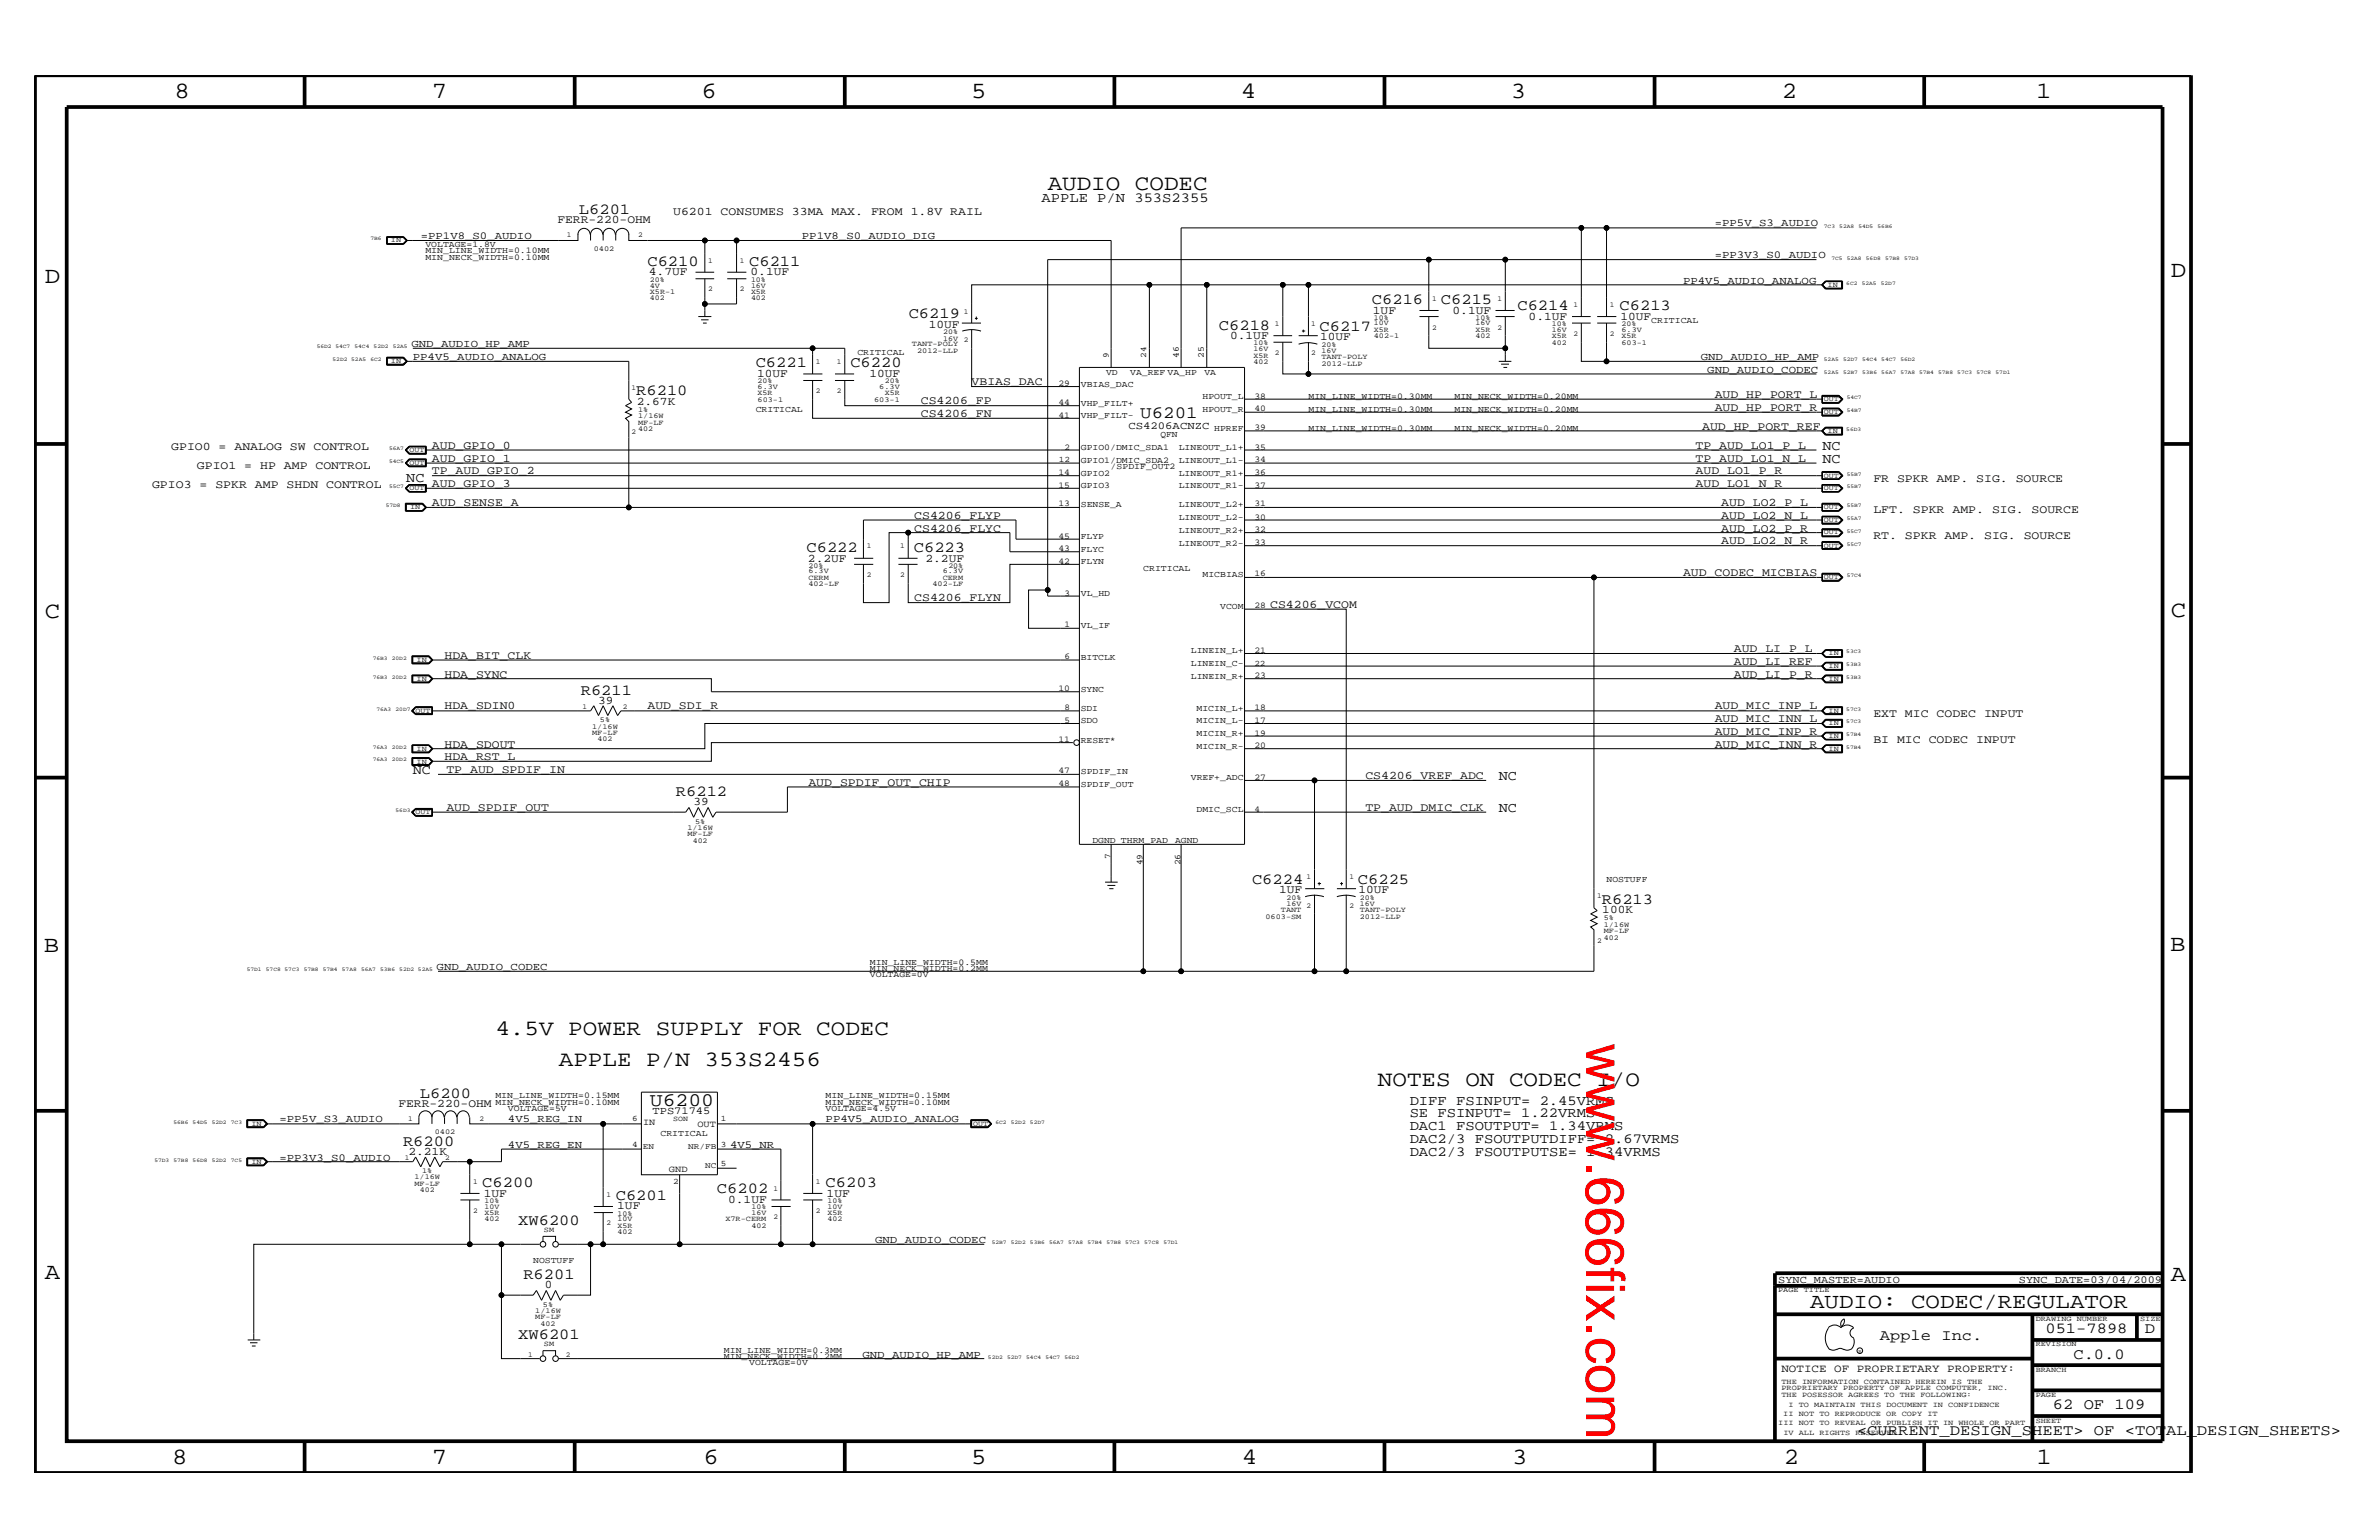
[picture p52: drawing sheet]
<svg xmlns="http://www.w3.org/2000/svg" width="432mm" height="279mm" viewBox="0 0 432 279" stroke-linecap="round" stroke-linejoin="round" font-family="sans-serif">
<defs><g id="words">
<text font-size="9.9" fill="#f00" x="287.9" y="189.3" transform="rotate(90 287.9 189.3)">www.666fix.com</text>
<g font-size="4.2">
<text x="31.7" y="17.8">8</text>
<text x="78.4" y="17.8">7</text>
<text x="127.3" y="17.8">6</text>
<text x="176.3" y="17.8">5</text>
<text x="225.2" y="17.8">4</text>
<text x="274.2" y="17.8">3</text>
<text x="323.4" y="17.8">2</text>
<text x="369.6" y="17.8">1</text>
<text x="8.1" y="51.3">D</text>
<text x="394" y="50.3">D</text>
<text x="8.1" y="112.1">C</text>
<text x="394" y="111.9">C</text>
<text x="8" y="172.7">B</text>
<text x="393.9" y="172.5">B</text>
<text x="8.1" y="232">A</text>
<text x="394" y="232.4">A</text>
<text x="31.2" y="265.6">8</text>
<text x="78.4" y="265.6">7</text>
<text x="127.7" y="265.6">6</text>
<text x="176.3" y="265.6">5</text>
<text x="225.4" y="265.6">4</text>
<text x="274.5" y="265.6">3</text>
<text x="323.8" y="265.6">2</text>
<text x="369.7" y="265.6">1</text>
</g>
<g font-size="4">
<text x="190.2" y="34.4">AUDIO CODEC</text>
<text x="89.9" y="187.7">4.5V POWER SUPPLY FOR CODEC</text>
<text x="101.4" y="193.5">APPLE P/N 353S2456</text>
<text x="250.1" y="197">NOTES ON CODEC I/O</text>
</g>
<text font-size="3.9" x="328.5" y="237.3">AUDIO: CODEC/REGULATOR</text>
<text font-size="3.5" x="117.9" y="200.6">U6200</text>
<text font-size="3.1" x="207" y="75.9">U6201</text>
<g font-size="2.8">
<text x="105.1" y="38.9">L6201</text>
<text x="117.5" y="48.2">C6210</text>
<text x="136" y="48.2">C6211</text>
<text x="164.9" y="57.8">C6219</text>
<text x="221.2" y="59.8">C6218</text>
<text x="249" y="55.1">C6216</text>
<text x="261.5" y="55.1">C6215</text>
<text x="275.4" y="56.3">C6214</text>
<text x="294" y="56.3">C6213</text>
<text x="239.5" y="60.1">C6217</text>
<text x="115.5" y="71.7">R6210</text>
<text x="137.2" y="66.7">C6221</text>
<text x="154.3" y="66.7">C6220</text>
<text x="146.4" y="100.1">C6222</text>
<text x="165.9" y="100.1">C6223</text>
<text x="105.4" y="126.1">R6211</text>
<text x="122.7" y="144.5">R6212</text>
<text x="227.2" y="160.4">C6224</text>
<text x="246.5" y="160.4">C6225</text>
<text x="290.7" y="163.9">R6213</text>
<text x="76.2" y="199.2">L6200</text>
<text x="73.2" y="207.9">R6200</text>
<text x="87.5" y="215.4">C6200</text>
<text x="149.9" y="215.4">C6203</text>
<text x="111.8" y="217.7">C6201</text>
<text x="130.1" y="216.5">C6202</text>
<text x="94.1" y="222.2">XW6200</text>
<text x="95" y="232.1">R6201</text>
<text x="94.1" y="242.9">XW6201</text>
<text x="341.2" y="243.1">Apple Inc.</text>
<text x="371.3" y="241.9">051-7898</text>
<text x="389.3" y="241.9">D</text>
<text x="376.3" y="246.5">C.0.0</text>
<text x="372.6" y="255.7">62 OF 109</text>
<text x="337.1" y="260.4">&lt;CURRENT_DESIGN_SHEET&gt; OF &lt;TOTAL_DESIGN_SHEETS&gt;</text>
</g>
<g font-size="2.5">
<text x="189.1" y="36.7">APPLE P/N 353S2355</text>
<text x="330.8" y="81.6">NC</text>
<text x="73.7" y="87.4">NC</text>
<text x="330.8" y="84">NC</text>
<text x="74.9" y="140.5">NC</text>
<text x="272" y="141.6">NC</text>
<text x="272" y="147.3">NC</text>
<text x="255.9" y="200.4">DIFF FSINPUT= 2.45VRMS</text>
<text x="255.9" y="202.7">SE FSINPUT= 1.22VRMS</text>
<text x="255.9" y="205">DAC1 FSOUTPUT= 1.34VRMS</text>
<text x="255.9" y="209.7">DAC2/3 FSOUTPUTSE= 1.34VRMS</text>
<text x="255.9" y="207.3">DAC2/3 FSOUTPUTDIFF= 2.67VRMS</text>
</g>
<g font-size="2.1">
<text x="101.2" y="40.5">FERR-220-OHM</text>
<text x="122.2" y="39.1">U6201 CONSUMES 33MA MAX. FROM 1.8V RAIL</text>
<text x="117.8" y="50">4.7UF</text>
<text x="136.2" y="50">0.1UF</text>
<text x="168.6" y="59.5">10UF</text>
<text x="249.2" y="56.9">1UF</text>
<text x="263.7" y="56.9">0.1UF</text>
<text x="277.5" y="58">0.1UF</text>
<text x="294.1" y="58">10UF</text>
<text x="223.3" y="61.5">0.1UF</text>
<text x="239.6" y="61.8">10UF</text>
<text x="137.4" y="68.4">10UF</text>
<text x="157.8" y="68.4">10UF</text>
<text x="176.4" y="69.9">VBIAS_DAC</text>
<text x="115.6" y="73.5">2.67K</text>
<text x="167.1" y="75.7">CS4206_FN</text>
<text x="167.1" y="73.3">CS4206_FP</text>
<text x="311.2" y="72.2">AUD_HP_PORT_L</text>
<text x="311.2" y="74.5">AUD_HP_PORT_R</text>
<text x="31.1" y="81.6">GPIO0 = ANALOG SW CONTROL</text>
<text x="78.4" y="81.5">AUD_GPIO_0</text>
<text x="78.4" y="83.8">AUD_GPIO_1</text>
<text x="307.8" y="81.5">TP_AUD_LO1_P_L</text>
<text x="307.8" y="83.8">TP_AUD_LO1_N_L</text>
<text x="308.9" y="78">AUD_HP_PORT_REF</text>
<text x="27.6" y="88.6">GPIO3 = SPKR AMP SHDN CONTROL</text>
<text x="35.7" y="85.1">GPIO1 = HP AMP CONTROL</text>
<text x="78.4" y="88.3">AUD_GPIO_3</text>
<text x="78.4" y="86">TP_AUD_GPIO_2</text>
<text x="307.8" y="88.3">AUD_LO1_N_R</text>
<text x="307.8" y="86">AUD_LO1_P_R</text>
<text x="340" y="87.4">FR SPKR AMP. SIG. SOURCE</text>
<text x="78.4" y="91.8">AUD_SENSE_A</text>
<text x="165.9" y="94.1">CS4206_FLYP</text>
<text x="312.4" y="94.1">AUD_LO2_N_L</text>
<text x="312.4" y="91.8">AUD_LO2_P_L</text>
<text x="340" y="93.2">LFT. SPKR AMP. SIG. SOURCE</text>
<text x="146.6" y="101.9">2.2UF</text>
<text x="165.9" y="96.5">CS4206_FLYC</text>
<text x="168" y="101.9">2.2UF</text>
<text x="312.4" y="96.5">AUD_LO2_P_R</text>
<text x="312.4" y="98.7">AUD_LO2_N_R</text>
<text x="340" y="97.8">RT. SPKR AMP. SIG. SOURCE</text>
<text x="305.5" y="104.5">AUD_CODEC_MICBIAS</text>
<text x="165.9" y="109.1">CS4206_FLYN</text>
<text x="230.5" y="110.3">CS4206_VCOM</text>
<text x="80.7" y="119.5">HDA_BIT_CLK</text>
<text x="314.7" y="118.3">AUD_LI_P_L</text>
<text x="80.7" y="123">HDA_SYNC</text>
<text x="314.7" y="123">AUD_LI_P_R</text>
<text x="314.7" y="120.7">AUD_LI_REF</text>
<text x="80.7" y="128.7">HDA_SDIN0</text>
<text x="108.6" y="127.7">39</text>
<text x="117.5" y="128.7">AUD_SDI_R</text>
<text x="311.2" y="128.7">AUD_MIC_INP_L</text>
<text x="311.2" y="131">AUD_MIC_INN_L</text>
<text x="340" y="130.1">EXT MIC CODEC INPUT</text>
<text x="80.7" y="138">HDA_RST_L</text>
<text x="80.7" y="135.7">HDA_SDOUT</text>
<text x="311.2" y="135.7">AUD_MIC_INN_R</text>
<text x="311.2" y="133.3">AUD_MIC_INP_R</text>
<text x="340" y="134.7">BI MIC CODEC INPUT</text>
<text x="81" y="140.2">TP_AUD_SPDIF_IN</text>
<text x="146.7" y="142.5">AUD_SPDIF_OUT_CHIP</text>
<text x="247.8" y="141.4">CS4206_VREF_ADC</text>
<text x="81" y="147.2">AUD_SPDIF_OUT</text>
<text x="125.9" y="146.1">39</text>
<text x="247.8" y="147.2">TP_AUD_DMIC_CLK</text>
<text x="232.2" y="162">1UF</text>
<text x="246.5" y="162">10UF</text>
<text x="290.8" y="165.7">100K</text>
<text x="72.3" y="200.8">FERR-220-OHM</text>
<text x="74.1" y="209.5">2.21K</text>
<text x="87.8" y="217.1">1UF</text>
<text x="112" y="219.4">1UF</text>
<text x="132.2" y="218.3">0.1UF</text>
<text x="150" y="217.1">1UF</text>
<text x="98.9" y="233.7">0</text>
</g>
<text font-size="2" x="323.3" y="248.9">NOTICE OF PROPRIETARY PROPERTY:</text>
<g font-size="1.9">
<text x="311.2" y="41.1">=PP5V_S3_AUDIO</text>
<text x="76.4" y="43.4">=PP1V8_S0_AUDIO</text>
<text x="145.5" y="43.4">PP1V8_S0_AUDIO_DIG</text>
<text x="311.2" y="46.8">=PP3V3_S0_AUDIO</text>
<text x="305.5" y="51.5">PP4V5_AUDIO_ANALOG</text>
<text x="74.7" y="63">GND_AUDIO_HP_AMP</text>
<text x="74.9" y="65.3">PP4V5_AUDIO_ANALOG</text>
<text x="308.7" y="65.3">GND_AUDIO_HP_AMP</text>
<text x="309.9" y="67.6">GND_AUDIO_CODEC</text>
<text x="204.8" y="77.8">CS4206ACNZC</text>
<text x="79.2" y="176">GND_AUDIO_CODEC</text>
<text x="50.7" y="203.7">=PP5V_S3_AUDIO</text>
<text x="92.2" y="203.7">4V5_REG_IN</text>
<text x="118.4" y="202.1">TPS71745</text>
<text x="149.9" y="203.7">PP4V5_AUDIO_ANALOG</text>
<text x="92.2" y="208.2">4V5_REG_EN</text>
<text x="132.5" y="208.2">4V5_NR</text>
<text x="50.7" y="210.6">=PP3V3_S0_AUDIO</text>
<text x="158.8" y="225.6">GND_AUDIO_CODEC</text>
<text x="322.7" y="232.7">SYNC_MASTER=AUDIO</text>
<text x="366.4" y="232.7">SYNC_DATE=03/04/2009</text>
<text x="156.5" y="246.3">GND_AUDIO_HP_AMP</text>
</g>
<g font-size="1.7">
<text x="116.8" y="204.2">IN</text>
<text x="126.6" y="204.5">OUT</text>
<text x="121.4" y="212.6">GND</text>
</g>
<g font-size="1.6">
<text x="77.2" y="47.1">MIN_NECK_WIDTH=0.10MM</text>
<text x="77.2" y="44.8">VOLTAGE=1.8V</text>
<text x="77.2" y="45.9">MIN_LINE_WIDTH=0.10MM</text>
<text x="299.7" y="58.6">CRITICAL</text>
<text x="155.6" y="64.4">CRITICAL</text>
<text x="201.3" y="65" transform="rotate(-90 201.3 65)">9</text>
<text x="214" y="65" transform="rotate(-90 214 65)">46</text>
<text x="218.5" y="65" transform="rotate(-90 218.5 65)">25</text>
<text x="192.1" y="70">29</text>
<text x="196.2" y="70.1">VBIAS_DAC</text>
<text x="200.7" y="68.1">VD</text>
<text x="205.1" y="68.1">VA_REF VA_HP</text>
<text x="218.6" y="68.1">VA</text>
<text x="137.2" y="74.8">CRITICAL</text>
<text x="192.1" y="75.8">41</text>
<text x="192.1" y="73.5">44</text>
<text x="196.2" y="73.6">VHP_FILT+</text>
<text x="196.2" y="75.9">VHP_FILT-</text>
<text x="218.3" y="74.8">HPOUT_R</text>
<text x="218.3" y="72.4">HPOUT_L</text>
<text x="227.7" y="72.3">38</text>
<text x="227.7" y="74.6">40</text>
<text x="237.5" y="72.4">MIN_LINE_WIDTH=0.30MM</text>
<text x="237.5" y="74.8">MIN_LINE_WIDTH=0.30MM</text>
<text x="264" y="72.4">MIN_NECK_WIDTH=0.20MM</text>
<text x="264" y="74.8">MIN_NECK_WIDTH=0.20MM</text>
<text x="193.2" y="81.6">2</text>
<text x="196.2" y="81.6">GPIO0/DMIC_SDA1</text>
<text x="210.6" y="79.3">QFN</text>
<text x="214" y="81.6">LINEOUT_L1+</text>
<text x="220.4" y="78.2">HPREF</text>
<text x="227.7" y="78.1">39</text>
<text x="227.7" y="81.6">35</text>
<text x="227.7" y="83.8">34</text>
<text x="237.5" y="78.2">MIN_LINE_WIDTH=0.30MM</text>
<text x="264" y="78.2">MIN_NECK_WIDTH=0.20MM</text>
<text x="192.1" y="88.5">15</text>
<text x="192.1" y="86.1">14</text>
<text x="196.2" y="84">GPIO1/DMIC_SDA2</text>
<text x="196.2" y="86.3">GPIO2</text>
<text x="196.2" y="88.6">GPIO3</text>
<text x="201.6" y="85.1">/SPDIF_OUT2</text>
<text x="214" y="84">LINEOUT_L1-</text>
<text x="214" y="88.6">LINEOUT_R1-</text>
<text x="214" y="86.3">LINEOUT_R1+</text>
<text x="227.7" y="86.1">36</text>
<text x="227.7" y="88.5">37</text>
<text x="192.1" y="91.9">13</text>
<text x="196.2" y="92.1">SENSE_A</text>
<text x="214" y="92.1">LINEOUT_L2+</text>
<text x="214" y="94.3">LINEOUT_L2-</text>
<text x="227.7" y="94.3">30</text>
<text x="227.7" y="91.9">31</text>
<text x="192.1" y="100">43</text>
<text x="192.1" y="97.7">45</text>
<text x="196.2" y="97.8">FLYP</text>
<text x="196.2" y="100.1">FLYC</text>
<text x="214" y="99">LINEOUT_R2-</text>
<text x="214" y="96.6">LINEOUT_R2+</text>
<text x="227.7" y="96.5">32</text>
<text x="227.7" y="98.8">33</text>
<text x="192.1" y="102.3">42</text>
<text x="196.2" y="102.4">FLYN</text>
<text x="207.5" y="103.6">CRITICAL</text>
<text x="218.3" y="104.8">MICBIAS</text>
<text x="227.7" y="104.6">16</text>
<text x="193.2" y="113.8">1</text>
<text x="193.2" y="108.1">3</text>
<text x="196.2" y="108.1">VL_HD</text>
<text x="196.2" y="114">VL_IF</text>
<text x="221.5" y="110.5">VCOM</text>
<text x="227.7" y="110.3">28</text>
<text x="193.2" y="119.6">6</text>
<text x="196.2" y="119.7">BITCLK</text>
<text x="216.2" y="118.6">LINEIN_L+</text>
<text x="227.7" y="118.5">21</text>
<text x="192.1" y="125.3">10</text>
<text x="196.2" y="125.5">SYNC</text>
<text x="216.2" y="123.1">LINEIN_R+</text>
<text x="216.2" y="120.8">LINEIN_C-</text>
<text x="227.7" y="123">23</text>
<text x="193.2" y="131.1">5</text>
<text x="193.2" y="128.8">8</text>
<text x="196.2" y="129">SDI</text>
<text x="196.2" y="131.3">SDO</text>
<text x="217.2" y="129">MICIN_L+</text>
<text x="217.2" y="131.3">MICIN_L-</text>
<text x="227.7" y="131.1">17</text>
<text x="227.7" y="128.8">18</text>
<text x="192.1" y="134.6">11</text>
<text x="196.2" y="134.7">RESET*</text>
<text x="217.2" y="135.8">MICIN_R-</text>
<text x="217.2" y="133.5">MICIN_R+</text>
<text x="227.7" y="133.5">19</text>
<text x="227.7" y="135.7">20</text>
<text x="192.1" y="140.3">47</text>
<text x="192.1" y="142.7">48</text>
<text x="196.2" y="142.8">SPDIF_OUT</text>
<text x="196.2" y="140.5">SPDIF_IN</text>
<text x="216.2" y="141.6">VREF+_ADC</text>
<text x="227.7" y="141.5">27</text>
<text x="217.2" y="147.3">DMIC_SCL</text>
<text x="227.7" y="147.3">4</text>
<text x="198.3" y="152.9">DGND THRM_PAD</text>
<text x="201.6" y="155.9" transform="rotate(-90 201.6 155.9)">7</text>
<text x="213.3" y="152.9">AGND</text>
<text x="207.3" y="157" transform="rotate(-90 207.3 157)">49</text>
<text x="214.3" y="157" transform="rotate(-90 214.3 157)">26</text>
<text x="291.6" y="160">NOSTUFF</text>
<text x="157.9" y="175">MIN_LINE_WIDTH=0.5MM</text>
<text x="157.9" y="177.3">VOLTAGE=0V</text>
<text x="157.9" y="176.2">MIN_NECK_WIDTH=0.2MM</text>
<text x="89.9" y="200.4">MIN_NECK_WIDTH=0.10MM</text>
<text x="89.9" y="199.2">MIN_LINE_WIDTH=0.15MM</text>
<text x="92.2" y="201.5">VOLTAGE=5V</text>
<text x="149.9" y="201.5">VOLTAGE=4.5V</text>
<text x="149.9" y="199.2">MIN_LINE_WIDTH=0.15MM</text>
<text x="149.9" y="200.4">MIN_NECK_WIDTH=0.10MM</text>
<text x="119.9" y="206.2">CRITICAL</text>
<text x="96.8" y="229.2">NOSTUFF</text>
<text x="131.4" y="245.4">MIN_LINE_WIDTH=0.3MM</text>
<text x="131.4" y="246.5">MIN_NECK_WIDTH=0.2MM</text>
<text x="136" y="247.7">VOLTAGE=0V</text>
</g>
<g font-size="1.5">
<text x="208" y="65" transform="rotate(-90 208 65)">24</text>
<text x="192.2" y="83.8">12</text>
<text x="227.7" y="120.8">22</text>
<text x="114.7" y="203.4">6</text>
<text x="130.8" y="203.3">1</text>
<text x="114.7" y="208.1">4</text>
<text x="116.7" y="208.5">EN</text>
<text x="124.9" y="208.5">NR/FB</text>
<text x="130.8" y="208.1">3</text>
<text x="122.2" y="214.7">2</text>
<text x="128" y="211.9">NC</text>
<text x="130.8" y="211.6">5</text>
</g>
<g font-size="1.4">
<text x="71" y="44">IN</text>
<text x="102.9" y="43">1</text>
<text x="107.8" y="45.5">0402</text>
<text x="115.8" y="43">2</text>
<text x="128.5" y="47.7">1</text>
<text x="134.3" y="47.7">1</text>
<text x="117.9" y="53.3">X5R-1</text>
<text x="117.9" y="52.2">4V</text>
<text x="117.9" y="51.1">20%</text>
<text x="128.5" y="52.9">2</text>
<text x="134.3" y="52.9">2</text>
<text x="136.3" y="51.1">10%</text>
<text x="136.3" y="52.2">16V</text>
<text x="136.3" y="53.3">X5R</text>
<text x="331.7" y="52">IN</text>
<text x="117.9" y="54.5">402</text>
<text x="136.3" y="54.5">402</text>
<text x="174.9" y="56.9">1</text>
<text x="231.4" y="59.2">1</text>
<text x="238" y="59.2">1</text>
<text x="249.3" y="58">10%</text>
<text x="249.3" y="59">10V</text>
<text x="259.9" y="54.6">1</text>
<text x="259.9" y="59.8">2</text>
<text x="267.8" y="58">10%</text>
<text x="267.8" y="59">16V</text>
<text x="271.8" y="54.6">1</text>
<text x="271.8" y="59.8">2</text>
<text x="281.7" y="59.2">10%</text>
<text x="285.6" y="55.7">1</text>
<text x="292.2" y="55.7">1</text>
<text x="294.3" y="59.2">20%</text>
<text x="71" y="65.9">IN</text>
<text x="165.5" y="62.9">TANT-POLY</text>
<text x="166.5" y="64">2012-LLP</text>
<text x="171.2" y="61.8">16V</text>
<text x="171.2" y="60.6">20%</text>
<text x="174.9" y="62.1">2</text>
<text x="227.5" y="64.9">X5R</text>
<text x="227.5" y="63.7">16V</text>
<text x="227.5" y="62.7">10%</text>
<text x="227.5" y="66">402</text>
<text x="231.4" y="64.4">2</text>
<text x="238" y="64.4">2</text>
<text x="239.9" y="64.1">16V</text>
<text x="239.9" y="63">20%</text>
<text x="239.9" y="65.2">TANT-POLY</text>
<text x="249.3" y="61.4">402-1</text>
<text x="249.3" y="60.2">X5R</text>
<text x="267.8" y="60.2">X5R</text>
<text x="267.8" y="61.4">402</text>
<text x="281.7" y="61.4">X5R</text>
<text x="281.7" y="60.2">16V</text>
<text x="281.7" y="62.5">402</text>
<text x="285.6" y="60.9">2</text>
<text x="292.2" y="60.9">2</text>
<text x="294.3" y="62.5">603-1</text>
<text x="294.3" y="61.4">X5R</text>
<text x="294.3" y="60.2">6.3V</text>
<text x="114.6" y="70.7">1</text>
<text x="137.5" y="70.6">6.3V</text>
<text x="137.5" y="71.7">X5R</text>
<text x="137.5" y="69.5">20%</text>
<text x="148.1" y="66.1">1</text>
<text x="148.1" y="71.3">2</text>
<text x="151.9" y="66.1">1</text>
<text x="151.9" y="71.3">2</text>
<text x="159.6" y="70.6">6.3V</text>
<text x="160.6" y="71.7">X5R</text>
<text x="160.6" y="69.5">20%</text>
<text x="239.9" y="66.3">2012-LLP</text>
<text x="115.8" y="74.8">1%</text>
<text x="115.8" y="77.1">MF-LF</text>
<text x="115.8" y="75.9">1/16W</text>
<text x="137.5" y="72.9">603-1</text>
<text x="158.7" y="72.9">603-1</text>
<text x="331" y="72.8">OUT</text>
<text x="331" y="75.1">OUT</text>
<text x="74.3" y="82">OUT</text>
<text x="114.6" y="78.8">2</text>
<text x="115.8" y="78.2">402</text>
<text x="331.7" y="78.6">IN</text>
<text x="74.3" y="88.9">OUT</text>
<text x="74.3" y="84.4">OUT</text>
<text x="331" y="86.6">OUT</text>
<text x="331" y="88.9">OUT</text>
<text x="74.4" y="92.4">IN</text>
<text x="331" y="92.4">OUT</text>
<text x="331" y="94.7">OUT</text>
<text x="157.3" y="99.5">1</text>
<text x="163.4" y="99.5">1</text>
<text x="331" y="97">OUT</text>
<text x="331" y="99.3">OUT</text>
<text x="146.7" y="104">6.3V</text>
<text x="146.7" y="103">20%</text>
<text x="146.7" y="106.4">402-LF</text>
<text x="146.7" y="105.2">CERM</text>
<text x="157.3" y="104.8">2</text>
<text x="163.4" y="104.8">2</text>
<text x="169.2" y="106.4">402-LF</text>
<text x="171.1" y="104">6.3V</text>
<text x="171.1" y="105.2">CERM</text>
<text x="172.1" y="103">20%</text>
<text x="331" y="105.1">OUT</text>
<text x="331.9" y="118.9">IN</text>
<text x="75.6" y="120.1">IN</text>
<text x="75.6" y="123.6">IN</text>
<text x="331.9" y="121.2">IN</text>
<text x="331.9" y="123.6">IN</text>
<text x="75.4" y="129.3">OUT</text>
<text x="105.7" y="128.6">1</text>
<text x="108.9" y="131">5%</text>
<text x="113" y="128.6">2</text>
<text x="331.9" y="129.3">IN</text>
<text x="331.9" y="131.6">IN</text>
<text x="75.6" y="136.2">IN</text>
<text x="107.5" y="132.2">1/16W</text>
<text x="107.5" y="133.3">MF-LF</text>
<text x="108.5" y="134.5">402</text>
<text x="331.9" y="133.9">IN</text>
<text x="331.9" y="136.2">IN</text>
<text x="75.6" y="138.5">IN</text>
<text x="75.4" y="147.8">OUT</text>
<text x="126.2" y="149.5">5%</text>
<text x="124.8" y="150.7">1/16W</text>
<text x="124.8" y="151.8">MF-LF</text>
<text x="125.7" y="152.9">402</text>
<text x="237.2" y="159.5">1</text>
<text x="244.9" y="159.5">1</text>
<text x="229.7" y="166.7">0603-SM</text>
<text x="232.5" y="165.5">TANT</text>
<text x="233.5" y="163.3">20%</text>
<text x="233.5" y="164.5">16V 2</text>
<text x="244.9" y="164.7">2</text>
<text x="246.8" y="164.5">16V</text>
<text x="246.8" y="166.7">2012-LLP</text>
<text x="246.8" y="163.3">20%</text>
<text x="246.8" y="165.5">TANT-POLY</text>
<text x="289.9" y="162.9">1</text>
<text x="291.1" y="167">5%</text>
<text x="289.9" y="171.1">2</text>
<text x="291.1" y="169.3">MF-LF</text>
<text x="291.1" y="168.2">1/16W</text>
<text x="291.1" y="170.5">402</text>
<text x="74.1" y="203.3">1</text>
<text x="87" y="203.3">2</text>
<text x="122.2" y="203.4">SON</text>
<text x="45.6" y="204.2">IN</text>
<text x="78.9" y="205.7">0402</text>
<text x="176.6" y="204.2">OUT</text>
<text x="45.6" y="211.1">IN</text>
<text x="73.5" y="210.4">1</text>
<text x="75.2" y="214">1/16W</text>
<text x="75.2" y="215.2">MF-LF</text>
<text x="76.6" y="212.9">1%</text>
<text x="80.8" y="210.4">2</text>
<text x="85.9" y="214.8">1</text>
<text x="148.1" y="214.8">1</text>
<text x="76.2" y="216.4">402</text>
<text x="85.9" y="220">2</text>
<text x="88" y="221.6">402</text>
<text x="88" y="220.5">X5R</text>
<text x="88" y="219.3">10V</text>
<text x="88" y="218.3">10%</text>
<text x="110.1" y="217.1">1</text>
<text x="112.1" y="221.6">10V</text>
<text x="112.1" y="220.6">10%</text>
<text x="131.7" y="221.6">X7R-CERM</text>
<text x="136.4" y="220.5">16V</text>
<text x="136.4" y="219.4">10%</text>
<text x="140.4" y="221.2">2</text>
<text x="140.4" y="216">1</text>
<text x="148.1" y="220">2</text>
<text x="150.2" y="220.5">X5R</text>
<text x="150.2" y="221.6">402</text>
<text x="150.2" y="219.3">10V</text>
<text x="150.2" y="218.3">10%</text>
<text x="98.7" y="223.5">SM</text>
<text x="110.1" y="222.3">2</text>
<text x="112.1" y="224">402</text>
<text x="112.1" y="222.8">X5R</text>
<text x="136.4" y="222.8">402</text>
<text x="97.2" y="239.4">MF-LF</text>
<text x="97.2" y="238.2">1/16W</text>
<text x="98.6" y="237.1">5%</text>
<text x="322.7" y="234.4">PAGE TITLE</text>
<text x="369.5" y="239.6">DRAWING NUMBER</text>
<text x="388.5" y="239.6">SIZE</text>
<text x="98.1" y="240.6">402</text>
<text x="98.7" y="244.2">SM</text>
<text x="369.5" y="244.2">REVISION</text>
<text x="95.8" y="246.2">1</text>
<text x="102.7" y="246.2">2</text>
<text x="323.3" y="251.1">THE INFORMATION CONTAINED HEREIN IS THE</text>
<text x="369.5" y="248.9">BRANCH</text>
<text x="323.3" y="253.4">THE POSESSOR AGREES TO THE FOLLOWING:</text>
<text x="323.3" y="252.3">PROPRIETARY PROPERTY OF APPLE COMPUTER, INC.</text>
<text x="323.7" y="256.9">II NOT TO REPRODUCE OR COPY IT</text>
<text x="324.6" y="255.2">I TO MAINTAIN THIS DOCUMENT IN CONFIDENCE</text>
<text x="369.5" y="253.4">PAGE</text>
<text x="322.7" y="258.6">III NOT TO REVEAL OR PUBLISH IT IN WHOLE OR PART</text>
<text x="323.7" y="260.4">IV ALL RIGHTS RESERVED</text>
<text x="369.5" y="258.1">SHEET</text>
</g>
<g font-size="1">
<text x="331" y="41.3">7C3</text>
<text x="333.8" y="41.3">52A8</text>
<text x="337.3" y="41.3">54D5</text>
<text x="340.8" y="41.3">56B6</text>
<text x="67.2" y="43.6">7B6</text>
<text x="332.4" y="47.1">7C5</text>
<text x="335.2" y="47.1">52A8</text>
<text x="338.7" y="47.1">56D8</text>
<text x="342.1" y="47.1">57B8</text>
<text x="345.6" y="47.1">57D3</text>
<text x="335.1" y="51.7">6C2</text>
<text x="337.9" y="51.7">52A5</text>
<text x="341.4" y="51.7">52D7</text>
<text x="57.5" y="63.2">56D2 54C7</text>
<text x="60.4" y="65.6">52D2 52A5</text>
<text x="64.3" y="63.2">54C4</text>
<text x="67.2" y="65.6">6C2</text>
<text x="67.8" y="63.2">52D2</text>
<text x="71.3" y="63.2">52A5</text>
<text x="331" y="65.6">52A5</text>
<text x="334.5" y="65.6">52D7</text>
<text x="338" y="65.6">54C4</text>
<text x="341.5" y="65.6">54C7</text>
<text x="344.9" y="65.6">56D2</text>
<text x="331" y="67.8">52A5</text>
<text x="334.5" y="67.8">52B7</text>
<text x="338" y="67.8">53B6</text>
<text x="341.5" y="67.8">56A7</text>
<text x="344.9" y="67.8">57A8 57B4</text>
<text x="351.8" y="67.8">57B8</text>
<text x="355.3" y="67.8">57C3</text>
<text x="358.7" y="67.8">57C8</text>
<text x="362.2" y="67.8">57D1</text>
<text x="335.2" y="74.8">54B7</text>
<text x="335.2" y="72.4">54C7</text>
<text x="70.6" y="81.6">56A7</text>
<text x="335.1" y="78.2">56D3</text>
<text x="70.6" y="88.6">55C7</text>
<text x="70.6" y="84">54C5</text>
<text x="335.2" y="88.6">55B7</text>
<text x="335.2" y="86.3">55B7</text>
<text x="70" y="92.1">57D8</text>
<text x="335.2" y="94.3">55A7</text>
<text x="335.2" y="92.1">55B7</text>
<text x="335.2" y="99">55C7</text>
<text x="335.2" y="96.6">55C7</text>
<text x="335.2" y="104.8">57C4</text>
<text x="67.6" y="119.7">76B3</text>
<text x="71.1" y="119.7">20D2</text>
<text x="335.1" y="118.6">53C3</text>
<text x="67.6" y="123.1">76B3</text>
<text x="71.1" y="123.1">20D2</text>
<text x="335.1" y="123.1">53B3</text>
<text x="335.1" y="120.8">53B3</text>
<text x="68.3" y="129">76A3</text>
<text x="71.8" y="129">20D7</text>
<text x="335.1" y="131.3">57C3</text>
<text x="335.1" y="129">57C3</text>
<text x="67.6" y="135.8">76A3</text>
<text x="71.1" y="135.8">20D2</text>
<text x="335.1" y="135.8">57B4</text>
<text x="335.1" y="133.5">57B4</text>
<text x="67.6" y="138.1">76A3</text>
<text x="71.1" y="138.1">20D2</text>
<text x="71.8" y="147.3">56D3</text>
<text x="44.8" y="176.2">57D1</text>
<text x="48.3" y="176.2">57C8 57C3</text>
<text x="55.1" y="176.2">57B8</text>
<text x="58.6" y="176.2">57B4</text>
<text x="62.1" y="176.2">57A8</text>
<text x="65.5" y="176.2">56A7</text>
<text x="69" y="176.2">53B6</text>
<text x="72.5" y="176.2">52D2 52A5</text>
<text x="31.5" y="203.9">56B6</text>
<text x="35" y="203.9">54D5</text>
<text x="38.4" y="203.9">52D2</text>
<text x="41.9" y="203.9">7C3</text>
<text x="180.7" y="203.9">6C2</text>
<text x="183.5" y="203.9">52D2</text>
<text x="186.9" y="203.9">52D7</text>
<text x="28" y="210.8">57D3</text>
<text x="31.5" y="210.8">57B8</text>
<text x="35" y="210.8">56D8</text>
<text x="38.4" y="210.8">52D2</text>
<text x="41.9" y="210.8">7C5</text>
<text x="180" y="225.7">52B7</text>
<text x="183.5" y="225.7">52D2</text>
<text x="186.9" y="225.7">53B6</text>
<text x="190.4" y="225.7">56A7</text>
<text x="193.9" y="225.7">57A8</text>
<text x="197.4" y="225.7">57B4</text>
<text x="200.8" y="225.7">57B8 57C3</text>
<text x="207.7" y="225.7">57C8</text>
<text x="211.2" y="225.7">57D1</text>
<text x="179.3" y="246.5">52D2</text>
<text x="182.8" y="246.5">52D7</text>
<text x="186.3" y="246.5">54C4</text>
<text x="189.7" y="246.5">54C7</text>
<text x="193.2" y="246.5">56D2</text>
</g>
<text font-size=".9" x="337.3" y="245.4">R</text>
</g></defs>
<g fill="none" stroke="#000" stroke-width=".18">
<path d="M70.2 43h3l.7 .6-.7 .7h-3zM70.3 43h2.9l.6 .6-.6 .6h-2.9zM73.2 43l.5 .6M73.7 43.6l-.5 .6M104.9 42.4v1.2h-31.2M104.9 42.5a1.1 1.1 0 0 1 1.1-1.1 1.1 1.1 0 0 1 1.1 1.1M107.2 42.5a1.1 1.1 0 0 1 1.1-1.1 1.1 1.1 0 0 1 1.1 1.1M107.2 42.4v1.2M109.5 42.5a1.1 1.1 0 0 1 1.1-1.1 1.1 1.1 0 0 1 1.1 1.1M109.5 42.4v1.2M111.8 42.5a1.19 1.19 0 0 1 1.1-1.1 1.19 1.19 0 0 1 1.2 1.1M111.8 42.4v1.2"/>
<path d="M114.1 42.4v1.2h13.8M126.2 50.6h3.4M126.2 49.4h3.4M126.7 57.4h2.4M127.3 58h1.3M127.6 58.6h.7M127.9 50.6v6.8M132 50.6h3.5M132 49.4h3.5M133.7 43.6h-5.8v5.8M133.7 43.6v5.8M133.7 50.6v4.5h-5.8"/>
<path d="M133.7 43.6h68v23.1M174.6 58.6h3.5M176.4 59.8v10.3h19.5M177 57.8h.5M177.2 57.4v.6M208.6 51.7h-32.2v6.9M219 51.7h-10.4v15M219 51.7h13.8M219 51.7v15M236.6 59.8v.5M237.5 51.7h-4.7v9.2M257.6 57.4h3.5"/>
<path d="M257.6 56.3h3.5M259.3 57.4v5.8h13.9v-5.8M259.3 47.1h-69.1v59.9h-3.5v7h9.2M271.4 57.4h3.5M271.4 56.3h3.5M273.2 47.1h-13.9v9.2M285.3 57.4h3.4M285.3 58.6h3.4M287 58.6v7h42.7M287 41.3h-72.6v25.4M289.9 57.4h3.5M289.9 58.6h3.5"/>
<path d="M291.6 41.3h-4.6v16.1M291.6 58.6v7M329.7 47.1h-56.5v9.2M329.7 41.3h-38.1v16.1M330.6 51.7l.7-.7h3.1v1.4h-3.1zM330.8 51.7h-93.3v9.2M330.8 51.7l.6 .7M331.4 51l-.7 .7 .7 .7M334.3 51.1v1.2h-2.9l-.6-.6M334.3 51v1.4h-2.9M334.3 51.1h-2.9l-.6 .6M70.2 64.8h3l.7 .8-.7 .6h-3z"/>
<path d="M70.2 64.9h3M70.3 64.9v1.3h2.9l.6-.6-.6-.7M70.3 65h2.9l.5 .6M73.2 64.9l.7 .7M73.7 65.6h40.4v6.8l.5 .6-1.1 .6 1.1 .6-1.1 .6 1.1 .5-1.1 .6 .6 .6v15.6h81.8M73.7 65.6l-.5 .5h-2.9M74.9 63.2h72.6M145.8 69h3.5M145.8 67.8h3.5M147.5 67.8v-4.6h5.8v4.6M147.5 69v6.9h48.4M151.6 69h3.4"/>
<path d="M151.6 67.8h3.4M153.3 69v4.6h42.6M174.7 60.1a5.5 5.5 0 0 1 3.4 0M195.9 66.7h30v86.5h-30zM225.9 72.4h104.9M225.9 74.8h104.9M225.9 78.2h104.9M231.1 62.1h3.4M231.1 60.9h3.4M232.8 62.1v5.7h96.9M235.7 62.4a5.5 5.5 0 0 1 3.4 0M235.7 60.9h3.5"/>
<path d="M236.3 60.1h.6M237.5 62.1v5.7M272 65.6h2.3M272.5 66.1h1.4M272.9 66.7h.7M273.2 63.2v2.4M330.6 78.2l.7-.7h3.1v1.4h-3.1zM330.7 71.7h3.1l.7 .7-.7 .8h-3.1zM330.7 74h3.1l.7 .8-.7 .7h-3.1zM330.7 73.1h3.1M330.7 74.1h3.1M330.8 71.9h2.9l.6 .5-.6 .6h-2.9"/>
<path d="M330.8 73.1v-1.3h3l.5 .6-.5 .7M330.8 74.1v1.3h3l.5-.6-.5-.7M330.8 74.2h2.9l.6 .6-.6 .5h-2.9M330.8 78.2l.6-.5h2.9v1.1h-2.9zM330.8 78.2l.6 .7M331.4 77.6h2.9v1.3h-2.9M331.4 77.6l-.7 .6 .7 .7M331.4 77.6l-.6 .6M333.8 71.7l.6 .7-.6 .7M333.8 74.1l.6 .7-.6 .7M73.6 91.3h3.1l.7 .8-.7 .6h-3.1zM73.6 81.6l.7-.6h3.1v1.4h-3.1z"/>
<path d="M73.7 92.7h2.9M74.3 87.9h3.1v1.4h-3.1l-.7-.7zM74.3 83.3h3.1v1.4h-3.1l-.7-.7zM74.3 83.3h3v1.3h-3l-.7-.6zM74.3 88l-.6 .6 .6 .6M74.3 81.1l-.6 .5 .6 .6h2.9M74.3 88h2.9v1.2h-2.9M74.3 81.1h2.9v1.2M74.3 83.3l-.6 .7 .6 .6M74.3 81.1l-.6 .5 .6 .7M76.6 91.4l.7 .7-.7 .6M77.2 83.4h-2.9l-.6 .6 .6 .5h2.9"/>
<path d="M77.2 92.1l-.6 .6M77.2 92.1l-.6-.6h-2.9v1.2M77.2 92.1h36.9M77.2 83.3v1.3M77.2 88.6h118.7M77.2 84h118.7M77.2 81.6h118.7M77.3 81v1.3h-3l-.7-.7M77.3 87.9v1.4M77.4 92.1l-.7-.7h-3v1.3M78.4 86.3h117.5M164.8 96.6v4.7"/>
<path d="M195.9 97.8h-11.5v-3.5h-27.7v7M225.9 92.1h104.9M225.9 88.6h104.9M225.9 86.3h104.9M225.9 96.6h104.9M225.9 99h104.9M225.9 94.3h104.9M225.9 84h103.8M225.9 81.6h103.8M330.7 91.3h3.1l.7 .8-.7 .6h-3.1zM330.7 91.4h3.1M330.7 85.5h3.1l.7 .8-.7 .7h-3.1z"/>
<path d="M330.7 93.7h3.1l.7 .6-.7 .8h-3.1zM330.7 96h3.1l.7 .6-.7 .8h-3.1zM330.7 98.2h3.1l.7 .8-.7 .7h-3.1zM330.7 85.6h3.1M330.7 97.3h3.1M330.7 99.6h3.1M330.7 98.3h3.1M330.8 91.4v1.3h3l.5-.6-.5-.7M330.8 91.5h2.9l.6 .6-.6 .6M330.8 88h3l.5 .6-.5 .6h-3zM330.8 85.6v1.3h3l.5-.6-.5-.7M330.8 93.8h3l.5 .5-.5 .6h-3z"/>
<path d="M330.8 97.3v-1.3h3l.5 .6-.5 .7M330.8 98.3v1.3M330.8 85.7h2.9l.6 .6-.6 .6M330.8 96.1h2.9l.6 .5-.6 .6h-2.9M330.8 98.4h2.9l.6 .6-.6 .5h-2.9M333.7 88l.6 .6-.6 .6M333.7 93.8l.6 .5-.6 .6M333.8 87.9h-3.1v1.4h3.1M333.8 85.6l.6 .7-.6 .7M333.8 87.9l.7 .7-.7 .7M333.8 87.9l.6 .7-.6 .7M333.8 96l.6 .6-.6 .7"/>
<path d="M333.8 98.3l.6 .7-.6 .6M333.8 98.3l.5 .7-.5 .6M333.8 91.4l.6 .7-.6 .6M333.8 93.7l.6 .6-.6 .7h-3.1M74.8 119h3.1l.7 .7-.7 .7h-3.1zM74.9 119.2h2.9l.6 .5-.6 .6h-2.9zM77.8 119.1l.7 .6-.7 .7M77.8 119.1h-3v1.3M77.8 119.1l.6 .6M78.4 119.7l-.6 .6h-3M78.4 119.7h117.5M155 102.4h3.5"/>
<path d="M155 101.3h3.5M163.1 102.4h3.4M163.1 101.3h3.4M164.8 102.4v6.9h18.5v-6.9h12.6M190.2 107v1.1h5.7M195.9 100.1h-12.6v-3.5h-21.9v12.7h-4.7v-6.9M225.9 110.5h18.4v50.7M225.9 104.8h63.4M225.9 118.6h104.9M330.6 118.6l.7-.7h3.1v1.3h-3.1zM330.7 104h3.1l.7 .8-.7 .6h-3.1zM330.7 104.1h3.1"/>
<path d="M330.8 104.8h-41.5v59.9l.6 .5-1.2 .6 1.2 .6-1.2 .6 1.2 .6-1.2 .6 .6 .5v7.5h-45M330.8 104.1v1.3h3l.5-.6-.5-.7M330.8 104.2h2.9l.6 .6-.6 .5h-2.9M330.8 118.6l.6 .6M331.4 118l-.6 .6 .6 .6M331.4 119.2h2.9M331.4 117.9l-.7 .7 .7 .6M331.4 118h2.9M331.4 118l-.6 .6M333.8 104.1l.6 .7-.6 .6M334.3 118v1.2M334.3 117.9v1.3"/>
<path d="M74.8 122.5h3.1l.7 .6-.7 .8h-3.1zM74.8 135.2h3.1l.7 .6-.7 .8h-3.1zM74.8 137.4h3.1l.7 .7-.7 .8h-3.1zM74.8 135.2v1.3h3M74.8 135.2h3l.6 .6M74.9 122.6h2.9l.6 .5-.6 .6h-2.9zM74.9 135.2v1.2h2.9l.6-.6M74.9 137.6h2.9l.6 .5-.6 .6h-2.9zM75.4 128.2h3.1v1.5h-3.1l-.7-.7zM75.4 129.6h3.1M75.4 128.3h3.1M75.4 128.3l-.6 .7 .6 .6"/>
<path d="M77.8 122.5h-3v1.3h3M77.8 137.5h-3v1.3h3M77.8 122.5l.7 .6-.7 .7M77.8 122.5l.6 .6M77.8 137.5l.7 .6-.7 .7M77.8 137.5l.6 .6M77.8 135.2l.7 .6-.7 .7M78.4 128.4h-3l-.5 .6 .5 .5h3M78.4 123.1h50.7v2.4h66.8M78.4 123.1l-.6 .7M78.4 138.1l-.6 .7M78.4 135.8l-.6 .7"/>
<path d="M78.4 128.3v1.3M78.4 129h28.8l.6-1 .8 1.8 .9-1.8 .8 1.8 1-1.8 .8 1.8 .6-.8h83.2M194.7 134.7h-65.6v3.4h-50.7M195.9 131.3h-68v4.5h-49.5M225.9 123.1h104.9M225.9 135.8h104.9M225.9 129h104.9M225.9 131.3h104.9M225.9 133.5h104.9M225.9 120.8h104.9M330.6 123.1l.7-.6h3.1v1.4h-3.1zM330.6 135.8l.7-.6h3.1v1.4h-3.1z"/>
<path d="M330.6 120.8l.7-.6h3.1v1.4h-3.1zM330.6 133.5l.7-.6h3.1v1.3h-3.1zM330.8 129l.6-.6h2.9v1.1h-2.9zM330.8 123.1l.6-.5h2.9v1.1h-2.9zM330.8 129l.6 .6M330.8 131.3l.6 .6M330.8 133.5l.6 .6M330.8 135.8l.6 .7M330.8 120.8l.6 .7M330.8 123.1l.6 .7M331.3 128.2h3.1v1.5h-3.1l-.7-.7zM331.3 130.5h3.1v1.4h-3.1l-.7-.6z"/>
<path d="M331.4 131.9l-.6-.6 .6-.6h2.9v1.2M331.4 133l-.6 .5 .6 .6M331.4 135.2l-.6 .6 .6 .6h2.9v-1.2M331.4 120.3l-.6 .5 .6 .6h2.9v-1.1M331.4 120.3h2.9M331.4 122.5h2.9v1.3h-2.9M331.4 135.2h2.9M331.4 128.3h2.9v1.3h-2.9M331.4 128.3l-.7 .7 .7 .6M331.4 130.6h2.9v1.3M331.4 128.3l-.6 .7M331.4 131.9h2.9"/>
<path d="M331.4 130.6l-.7 .7 .7 .6M331.4 130.6l-.6 .7M331.4 134.1h2.9M331.4 132.9l-.7 .6 .7 .7M331.4 133h2.9M331.4 133l-.6 .5M331.4 135.2l-.7 .6 .7 .7M331.4 135.2l-.6 .6M331.4 120.2l-.7 .6 .7 .7M331.4 120.3l-.6 .5M331.4 122.5l-.7 .6 .7 .7M331.4 122.5l-.6 .6"/>
<path d="M334.3 133v1.1M334.3 135.2v1.3h-2.9M334.3 120.2v1.3h-2.9M334.3 132.9v1.3M74.7 147.3l.7-.6h3.1v1.4h-3.1zM75.4 148h3.1M75.4 146.8h3.1M75.4 146.8l-.6 .5 .6 .7M78.4 146.8h-3l-.5 .5 .5 .6h3M78.4 146.8v1.2M79.5 140.5h116.4M195.9 142.8h-53v4.5h-12.9l-.6 1-.9-1.8-.8 1.8-1-1.8-.8 1.8-.8-1.8-.6 .8h-46.1"/>
<path d="M201.7 153.2v6.8M207.5 153.2v23h-128M214.4 153.2v23h-6.9M225.9 147.3h43.8M225.9 141.6h43.8M238.6 141.6v19.6M200.6 160h2.3M201 160.6h1.4M201.3 161.2h.8M214.4 176.2h24.2M236.9 162.7a5.5 5.5 0 0 1 3.4 0M236.9 161.2h3.5"/>
<path d="M238.6 162.3v13.9h5.7v-13.9M239.2 160.3h.6M239.4 160v.6M242.6 162.7a5.5 5.5 0 0 1 3.4 0M242.7 161.2h3.4M243.2 160.3h.6M243.5 160v.6M116.4 198.1h13.8v15h-13.8zM44.8 203.1h3l.8 .8-.8 .7h-3zM44.8 210.1h3l.8 .7-.8 .7h-3zM44.9 210.1v1.3h2.9M44.9 210.2h2.9l.6 .6-.6 .6"/>
<path d="M45 203.3h2.8l.5 .6-.5 .5h-2.8zM45 210.3h2.8l.5 .5-.5 .6h-2.8zM47.8 203.2l.6 .7-.6 .6h-2.9M47.8 203.2l.7 .7-.7 .7M47.8 203.2h-2.9v1.4M47.8 210.1l.7 .7-.7 .6M78.4 202.7a1.19 1.19 0 0 0-1.2-1.2 1.19 1.19 0 0 0-1.2 1.2v1.2h-27.7M78.4 202.7a1.1 1.1 0 0 1 1.1-1.2 1.1 1.1 0 0 1 1.1 1.2M78.4 202.7v1.2M82.9 202.7a1.1 1.1 0 0 0-1.1-1.2 1.1 1.1 0 0 0-1.1 1.2v1.2M83.6 217.7h3.4M83.6 216.5h3.4"/>
<path d="M85.2 202.7a1.1 1.1 0 0 0-1.1-1.2 1.1 1.1 0 0 0-1.1 1.2v1.2M85.3 202.7v1.2h31.1M85.3 217.7v8h-39.2v17.4M85.3 210.8v5.7M107.8 220h3.5M107.8 218.9h3.5M109.5 203.9v15M109.5 220v5.7M116.4 208.5h-25.4v2.3h-10.7l-.5 .9-.9-1.8-.8 1.8-.9-1.8-.8 1.8-1-1.8-.5 .9h-26.6M123.4 213.1v12.6M130.2 203.9h17.3v12.6M130.2 208.5h11.5v9.2"/>
<path d="M130.2 211.9h3.5M140 218.9h3.5M140 217.7h3.5M141.7 218.9v6.8M145.8 217.7h3.5M145.8 216.5h3.5M147.5 217.7v8h31.1M147.5 203.9h28.9M176.2 203.1h3.1l.7 .8-.7 .7h-3.1zM176.4 203.3h2.8l.6 .6-.6 .5h-2.8zM179.9 203.9l-.7-.7h-2.9v1.4M179.9 203.9l-.7 .6h-2.9"/>
<path d="M179.9 203.9l-.7 .7M85.3 225.7h12.7M91 225.7v20.8h7M98.6 225.2v-.9h2.2v.9M101.4 225.7h5.8M109.5 225.7h-2.3v9.3h-4.9l-.6 .9-.9-1.8-.8 1.8-.9-1.8-.8 1.8-.9-1.8-.6 .9h-5.8M109.5 225.7h38M334.7 239.3l.1 .3a1.19 1.19 0 0 1-.6 1.1M334.8 239.3a1.02 1.02 0 0 0-.6 1.3M45 243.1h2.2M45.4 243.6h1.3M45.7 244.2h.7"/>
<path d="M98.6 246v-.9h2.2v.9M101.4 246.5h77.2M331.8 240.9a1.61 1.61 0 0 1 2.4 0M331.9 241a3.1 3.1 0 0 0 .2 3.9M332.1 244.8l.6 .2 .7-.2M333.4 244.9l.6-.3 .7 .3M334.1 240.9a1.61 1.61 0 0 1 2.3 0M334.6 244.8l.7 .2 .6-.2M336.4 242.8l.2 .6a1.95 1.95 0 0 1-.6 1.4M336.5 240.9a.93 .93 0 0 0-.7 .9 .93 .93 0 0 0 .7 .9"/>
<circle cx="127.9" cy="55.1" r=".42"/>
<circle cx="127.9" cy="43.6" r=".42"/>
<circle cx="133.7" cy="43.6" r=".42"/>
<circle cx="208.6" cy="51.7" r=".42"/>
<circle cx="219" cy="51.7" r=".42"/>
<circle cx="232.8" cy="51.7" r=".42"/>
<circle cx="237.5" cy="51.7" r=".42"/>
<circle cx="259.3" cy="47.1" r=".42"/>
<circle cx="273.2" cy="47.1" r=".42"/>
<circle cx="287" cy="41.3" r=".42"/>
<circle cx="291.6" cy="41.3" r=".42"/>
<circle cx="147.5" cy="63.2" r=".42"/>
<circle cx="237.5" cy="67.8" r=".42"/>
<circle cx="273.2" cy="63.2" r=".42"/>
<circle cx="291.6" cy="65.6" r=".42"/>
<circle cx="114.1" cy="92.1" r=".42"/>
<circle cx="164.8" cy="96.6" r=".42"/>
<circle cx="190.2" cy="107" r=".42"/>
<circle cx="289.3" cy="104.8" r=".42"/>
<circle cx="195.4" cy="134.7" r=".51"/>
<circle cx="238.6" cy="141.6" r=".42"/>
<circle cx="207.5" cy="176.2" r=".42"/>
<circle cx="214.4" cy="176.2" r=".42"/>
<circle cx="238.6" cy="176.2" r=".42"/>
<circle cx="244.3" cy="176.2" r=".42"/>
<circle cx="85.3" cy="210.8" r=".42"/>
<circle cx="109.5" cy="203.9" r=".42"/>
<circle cx="147.5" cy="203.9" r=".42"/>
<circle cx="85.3" cy="225.7" r=".42"/>
<circle cx="91" cy="235" r=".42"/>
<circle cx="91" cy="225.7" r=".42"/>
<circle cx="98.6" cy="225.7" r=".51"/>
<circle cx="100.8" cy="225.7" r=".51"/>
<circle cx="107.2" cy="225.7" r=".42"/>
<circle cx="109.5" cy="225.7" r=".42"/>
<circle cx="123.4" cy="225.7" r=".42"/>
<circle cx="141.7" cy="225.7" r=".42"/>
<circle cx="147.5" cy="225.7" r=".42"/>
<circle cx="98.6" cy="246.5" r=".51"/>
<circle cx="100.8" cy="246.5" r=".51"/>
<circle cx="337.6" cy="245.1" r=".51"/>
</g>
<g fill="none" stroke="#000" stroke-width=".68" stroke-linecap="butt">
<path d="M6.4 13.7h391.3v253.5h-391.3zM12.1 19.4h380.4v242.1h-380.4zM55.3 13.7v5.7M104.3 13.7v5.7M153.3 13.7v5.7M202.3 13.7v5.7M251.3 13.7v5.7M300.3 13.7v5.7M349.3 13.7v5.7M6.4 80.5h5.7M392.5 80.5h5.2M6.4 141.1h5.7"/>
<path d="M392.5 141.1h5.2M6.4 201.5h5.7M392.5 201.5h5.2M322.2 231v30.5M322.2 233.3h70.3M322.2 238.4h70.3M322.2 231h70.3M368.9 238.4v23.1M387.9 238.4v4.7M322.2 246.5h46.7M368.9 256.9h23.6M368.9 252.3h23.6"/>
<path d="M368.9 247.7h23.6M368.9 243.1h23.6M55.3 261.5v5.7M104.3 261.5v5.7M153.3 261.5v5.7M202.3 261.7v5.5M251.3 261.5v5.7M300.3 261.5v5.7M349.3 261.5v5.7"/>
</g>
<g fill="#000">
<circle cx="127.9" cy="55.1" r=".42"/>
<circle cx="127.9" cy="43.6" r=".42"/>
<circle cx="133.7" cy="43.6" r=".42"/>
<circle cx="208.6" cy="51.7" r=".42"/>
<circle cx="219" cy="51.7" r=".42"/>
<circle cx="232.8" cy="51.7" r=".42"/>
<circle cx="237.5" cy="51.7" r=".42"/>
<circle cx="259.3" cy="47.1" r=".42"/>
<circle cx="273.2" cy="47.1" r=".42"/>
<circle cx="287" cy="41.3" r=".42"/>
<circle cx="291.6" cy="41.3" r=".42"/>
<circle cx="147.5" cy="63.2" r=".42"/>
<circle cx="237.5" cy="67.8" r=".42"/>
<circle cx="273.2" cy="63.2" r=".42"/>
<circle cx="291.6" cy="65.6" r=".42"/>
<circle cx="114.1" cy="92.1" r=".42"/>
<circle cx="164.8" cy="96.6" r=".42"/>
<circle cx="190.2" cy="107" r=".42"/>
<circle cx="289.3" cy="104.8" r=".42"/>
<circle cx="238.6" cy="141.6" r=".42"/>
<circle cx="207.5" cy="176.2" r=".42"/>
<circle cx="214.4" cy="176.2" r=".42"/>
<circle cx="238.6" cy="176.2" r=".42"/>
<circle cx="244.3" cy="176.2" r=".42"/>
<circle cx="85.3" cy="210.8" r=".42"/>
<circle cx="109.5" cy="203.9" r=".42"/>
<circle cx="147.5" cy="203.9" r=".42"/>
<circle cx="85.3" cy="225.7" r=".42"/>
<circle cx="91" cy="235" r=".42"/>
<circle cx="91" cy="225.7" r=".42"/>
<circle cx="107.2" cy="225.7" r=".42"/>
<circle cx="109.5" cy="225.7" r=".42"/>
<circle cx="123.4" cy="225.7" r=".42"/>
<circle cx="141.7" cy="225.7" r=".42"/>
<circle cx="147.5" cy="225.7" r=".42"/>
</g>
<use href="#words"/>
</svg>
